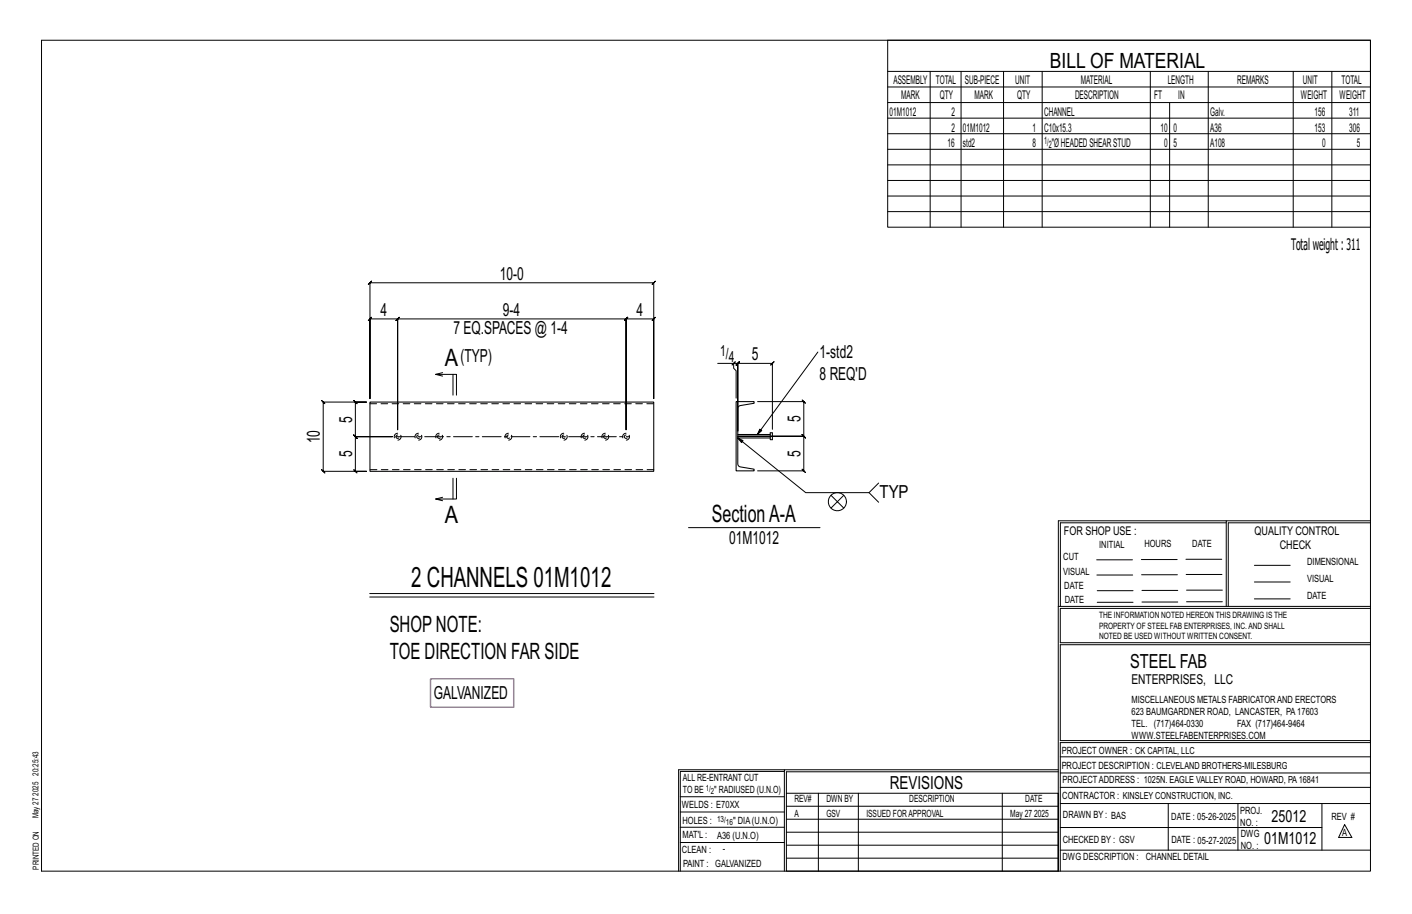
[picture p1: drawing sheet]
<svg xmlns="http://www.w3.org/2000/svg" width="432mm" height="279mm" viewBox="0 0 432 279" stroke-linecap="round" stroke-linejoin="round" font-family="sans-serif">
<defs><g id="words">
<text font-size="8.6" x="125.8" y="179.5">2 CHANNELS 01M1012</text>
<g font-size="7.3">
<text x="136" y="112">A</text>
<text x="136" y="159.7">A</text>
<text x="217.7" y="159.5">SectionA-A</text>
</g>
<g font-size="6.9">
<text x="119.2" y="193.2">SHOPNOTE:</text>
<text x="119.2" y="201.3">TOE DIRECTION FAR SIDE</text>
</g>
<text font-size="6.4" x="321.1" y="20.7">BILL OF MATERIAL</text>
<text font-size="5.9" x="345.6" y="204.1">STEEL FAB</text>
<g font-size="5.5">
<text x="152.8" y="85.5">10-0</text>
<text x="116.3" y="96.5">4</text>
<text x="153.7" y="96.5">9-4</text>
<text x="194.7" y="96.5">4</text>
<text x="138.6" y="102">7 EQ.SPACES @ 1-4</text>
<text x="140.8" y="110.7">(TYP)</text>
<text x="229.9" y="110.1">5</text>
<text x="250.6" y="109.5">1-std2</text>
<text x="250.6" y="116.1">8 REQ'D</text>
<text x="107.7" y="129.3" transform="rotate(-90 107.7 129.3)">5</text>
<text x="244.8" y="129.1" transform="rotate(-90 244.8 129.1)">5</text>
<text x="97.8" y="135.5" transform="rotate(-90 97.8 135.5)">10</text>
<text x="107.7" y="139.8" transform="rotate(-90 107.7 139.8)">5</text>
<text x="244.8" y="139.7" transform="rotate(-90 244.8 139.7)">5</text>
<text x="268.9" y="152.4">TYP</text>
<text x="223" y="166.3">01M1012</text>
<text x="132.7" y="213.6">GALVANIZED</text>
<text x="272.2" y="241.1">REVISIONS</text>
</g>
<g font-size="5.1">
<text x="388.9" y="251.3">25012</text>
<text x="386.6" y="258.1">01M1012</text>
</g>
<text font-size="4.9" x="394.8" y="76.4">Totalweight : 311</text>
<g font-size="4.7">
<text x="220.2" y="108.8">1/</text>
<text x="222.8" y="110.5">4</text>
</g>
<text font-size="4.2" x="346" y="209.1">ENTERPRISES, LLC</text>
<g font-size="3.7">
<text x="273.2" y="25.6">ASSEMBLY</text>
<text x="286.2" y="25.6">TOTAL</text>
<text x="295.1" y="25.6">SUB-PIECE</text>
<text x="310.4" y="25.6">UNIT</text>
<text x="330.5" y="25.6">MATERIAL</text>
<text x="357.1" y="25.6">LENGTH</text>
<text x="378.3" y="25.6">REMARKS</text>
<text x="398.4" y="25.6">UNIT</text>
<text x="410.2" y="25.6">TOTAL</text>
<text x="272.1" y="35.5">01M1012</text>
<text x="275.6" y="30.4">MARK</text>
<text x="287.4" y="30.4">QTY</text>
<text x="290.9" y="35.5">2</text>
<text x="298" y="30.4">MARK</text>
<text x="311" y="30.4">QTY</text>
<text x="319.3" y="35.5">CHANNEL</text>
<text x="328.7" y="30.4">DESCRIPTION</text>
<text x="353" y="30.4">FT</text>
<text x="360.3" y="30.4">IN</text>
<text x="370.1" y="35.5">Galv.</text>
<text x="397.8" y="30.4">WEIGHT</text>
<text x="402" y="35.5">156</text>
<text x="409.6" y="30.4">WEIGHT</text>
<text x="412.6" y="35.5">311</text>
<text x="290.9" y="40.2">2</text>
<text x="294.5" y="40.2">01M1012</text>
<text x="315.8" y="40.2">1</text>
<text x="319.3" y="40.2">C10x15.3</text>
<text x="354.9" y="40.2">10</text>
<text x="358.9" y="40.2">0</text>
<text x="370.1" y="40.2">A36</text>
<text x="402" y="40.2">153</text>
<text x="412.6" y="40.2">306</text>
<text x="289.8" y="45">16</text>
<text x="294.5" y="45">std2</text>
<text x="315.8" y="45">8</text>
<text x="321.6" y="45">&quot;ØHEADEDSHEARSTUD</text>
<text x="356" y="45">0</text>
<text x="358.9" y="45">5</text>
<text x="370.1" y="45">A108</text>
<text x="404.3" y="45">0</text>
<text x="415" y="45">5</text>
<text x="325.3" y="163.4">FOR SHOP USE :</text>
<text x="383.7" y="163.4">QUALITY CONTROL</text>
<text x="391.4" y="167.8">CHECK</text>
</g>
<g font-size="3.1">
<text x="319.3" y="44.1">1/</text>
<text x="320.7" y="45.3">2</text>
<text x="336.2" y="167.4">INITIAL</text>
<text x="350" y="167.1">HOURS</text>
<text x="364.6" y="167.2">DATE</text>
<text x="325.2" y="171.3">CUT</text>
<text x="399.8" y="172.8">DIMENSIONAL</text>
<text x="325.1" y="175.8">VISUAL</text>
<text x="399.8" y="177.9">VISUAL</text>
<text x="325.5" y="180">DATE</text>
<text x="325.7" y="184.4">DATE</text>
<text x="399.8" y="183.1">DATE</text>
<text x="346" y="215">MISCELLANEOUS METALS FABRICATORAND ERECTORS</text>
<text x="346" y="218.6">623 BAUMGARDNER ROAD, LANCASTER, PA17603</text>
<text x="346" y="225.8">WWW.STEELFABENTERPRISES.COM</text>
<text x="346" y="222.2">TEL. (717)464-0330</text>
<text x="378.3" y="222.2">FAX (717)464-9464</text>
<text x="324.7" y="230.5">PROJECT OWNER : CK CAPITAL, LLC</text>
<text x="208.8" y="238.8">ALL RE-ENTRANT CUT</text>
<text x="324.7" y="235.1">PROJECT DESCRIPTION : CLEVELAND BROTHERS-MILESBURG</text>
<text x="324.9" y="239.5">PROJECTADDRESS : 1025N. EAGLE VALLEY ROAD, HOWARD, PA16841</text>
<text x="208.8" y="242.5">TO BE</text>
<text x="218.4" y="242.5">&quot; RADIUSED (U.N.O)</text>
<text x="242.9" y="245.3">REV#</text>
<text x="252.7" y="245.3">DWN BY</text>
<text x="278.1" y="245.3">DESCRIPTION</text>
<text x="313.5" y="245.3">DATE</text>
<text x="324.9" y="244.2">CONTRACTOR : KINSLEY CONSTRUCTION, INC.</text>
<text x="208.5" y="247">WELDS : E70XX</text>
<text x="208.7" y="251.7">HOLES :</text>
<text x="224.2" y="251.8">&quot; DIA(U.N.O)</text>
<text x="242.9" y="249.9">A</text>
<text x="252.7" y="249.9">GSV</text>
<text x="264.9" y="249.9">ISSUED FORAPPROVAL</text>
<text x="309" y="249.9">May 27</text>
<text x="316.2" y="249.9">2025</text>
<text x="325.1" y="250">DRAWN BY : BAS</text>
<text x="358.2" y="250.5">DATE : 05-26-2025</text>
<text x="379.3" y="248.9">PROJ.</text>
<text x="407.2" y="250.5">REV #</text>
<text x="208.7" y="256.3">MAT'L :</text>
<text x="219.3" y="256.4">A36 (U.N.O)</text>
<text x="325" y="257.6">CHECKED BY : GSV</text>
<text x="358.3" y="257.7">DATE : 05-27-2025</text>
<text x="379.3" y="252.5">NO. :</text>
<text x="379.5" y="255.9">DWG</text>
<text x="410.5" y="255.5">A</text>
<text x="208.6" y="260.7">CLEAN :</text>
<text x="221.1" y="260.6">-</text>
<text x="324.9" y="262.9">DWG DESCRIPTION :</text>
<text x="350.4" y="263">CHANNEL DETAIL</text>
<text x="379.5" y="259.5">NO. :</text>
<text x="208.9" y="265">PAINT : GALVANIZED</text>
</g>
<g font-size="2.7">
<text x="336.1" y="189">THE INFORMATION NOTED HEREON THIS DRAWING IS THE</text>
<text x="336.1" y="195.4">NOTED BE USED WITHOUT WRITTEN CONSENT.</text>
<text x="336.1" y="192.2">PROPERTY OF STEEL FAB ENTERPRISES, INC.AND SHALL</text>
</g>
<g font-size="2.6">
<text x="215.9" y="241.8">1/</text>
<text x="217.4" y="242.7">2</text>
<text x="219.3" y="251.1">13/</text>
<text x="222" y="252.1">16</text>
</g>
<g font-size="2.5">
<text x="11.7" y="237.1" transform="rotate(-90 11.7 237.1)">20:25:43</text>
<text x="11.8" y="243.3" transform="rotate(-90 11.8 243.3)">2025</text>
<text x="11.8" y="250.1" transform="rotate(-90 11.8 250.1)">May 27</text>
<text x="11.9" y="265.8" transform="rotate(-90 11.9 265.8)">PRINTED ON</text>
</g>
</g></defs>
<g fill="none" stroke="#000" stroke-width=".31">
<path d="M12.7 12.3h406.4v254h-406.4zM271.5 12.3h147.6v57.2h-147.6zM271.5 21.8h147.6M271.5 26.6h147.6M271.5 31.4h147.6M271.5 36.1h147.6M284.5 21.8v47.7M293.9 21.8v47.7M306.9 21.8v47.7M318.7 21.8v47.7M351.8 21.8v47.7M357.7 31.4v38.1"/>
<path d="M369.5 21.8v47.7M395.5 21.8v47.7M407.3 21.8v47.7M271.5 40.9h147.6M271.5 45.6h147.6M271.5 50.4h147.6M271.5 55.2h147.6M271.5 59.9h147.6M271.5 64.7h147.6M113.1 86.4l-.5 .5 1-1-.5 .5h86.8l-.5 .5 1-1-.5 .5v35.5v-24.4l.5-.5-1 1 .5-.5h-8.4l.5-.5-1 1 .5-.5v33.9v-33.9l.5-.5-1 1 .5-.5h-69.9l.5-.5-1 1 .5-.5v33.9v-33.9l.5-.5-1 1 .5-.5h-8.5l.5-.5-1 1 .5-.5v24.4zM135.4 115l-2.2-.6h6.4v6.4M135.4 113.9l-2.2 .5"/>
<path d="M138.5 114.4v6.4M219.5 111.1h4.9v1.5l.7 .7v8.4M223.9 111.6l1-1zM224.4 111.1h1.2l-.5 .5 1-1-.5 .5v20.7v-20.7l-.5 .5 1-1-.5 .5h10.6l-.5 .5 1-1-.5 .5v20.1M250.1 107.6l-18.5 25.2 .7-1.6 .7 .4-1.4 1.2M98.3 122.4l.5 .5h13.3h-3.4l-.5-.5 1 1-.5-.5v10.6l-.5-.5 1 1-.5-.5h11.3h-11.3l-.5-.5 1 1-.5-.5v10.6l-.5-.5 1 1-.5-.5h3.4h-13.3l.5 .5-1-1 .5 .5v-21.2l.5 .5zM225.6 133.9l1.1 1.4 .5-.6-1.6-.8 20.8 16.7h19.4l2.9-2.9M231.7 122.8h14.1l-.5-.5 1 1-.5-.5v10.6l-.5-.5 1 1-.5-.5h-20.2h20.2l-.5-.5 1 1-.5-.5v10.5l-.5-.5 1 1-.5-.5h-14.1M135.4 152l-2.2 .5M138.5 146.2v6.3M139.6 146.2v6.3h-6.4l2.2 .6M254.1 151.4l2 2 1.9-2"/>
<path d="M254.1 155.3l2-1.9 1.9 1.9M265.8 150.6l2.9 2.9M375 159.8h-50.7v25.6M375 159.2h-51.3l-.1 107.1M419.1 159.2h-44.1v26.2M419.1 159.8h-43.5v25.6M210.5 161.3h40.3M335.4 171.1h10.9M335.4 175.8h11M349 171h11M349.1 175.7h11M362.7 171h10.9"/>
<path d="M362.7 175.6h11M383.6 172.8h11M383.6 177.9h11M113.1 181.4h86.9M113.1 182.5h86.9M323.7 185.4h95.4M335.5 184.1h11M335.5 180.6h11M349.2 184h11M349.2 180.5h11M362.9 180.4h10.9M362.9 184h10.9"/>
<path d="M383.6 183.1h11M419.1 186h-94.9v10.5h94.9M419.1 197.1h-94.9v29.3h94.9v.6h-94.9v39.3M239.9 235.8h-31.9v30.5M239.9 235.3h-32.4v31M323.6 235.3h-83.7v31M323.6 235.9h-83.1v6.6M324.2 236.3h94.9M324.2 231.4h94.9M208 252.9h31.9M208 257.5h31.9M208 243.6h31.9"/>
<path d="M208 248.2h31.9M240.5 242.5h83.1v23.8h-83.1zM240.5 258.4h83.1M240.5 254.4h83.1M240.5 250.4h83.1M240.5 246.5h83.1M250.3 242.5v23.8M262.5 242.5v23.8M306.5 242.5v23.8M324.2 253h80.1M324.2 245.6h94.9M324.2 259.9h94.9"/>
<path d="M324.2 240.7h94.9M357.3 245.6v14.3M378.6 245.6v14.3M404.3 245.6v14.3M411.2 252.1l2.2 3.9h-4zM240.5 262.3h83.1"/>
<circle cx="256.1" cy="153.4" r="2.77"/>
</g>
<path d="M131.6 207.5h25.5v8.7h-25.5z" fill="none" stroke="#f0f" stroke-width=".5"/>
<path d="M113.1 122.9h86.8v21.2h-86.8zM225.1 122.8h5.5v.5l-4.5 .8-.5 .8 .1 17.2 .7 .6 4.2 .7v.5h-5.5zM225.6 132.8h9.9M225.6 133.9h9.9M235.5 132.3h.7v2.1h-.7z" fill="none" stroke="#000" stroke-width=".32"/>
<g fill="none" stroke="#000" stroke-width=".31" stroke-dasharray="2 1.4">
<path d="M113.1 123.4h86.8M199.9 143.6h-86.8"/>
<circle cx="121.6" cy="133.5" r="1.06"/>
<circle cx="121.6" cy="133.5" r=".53"/>
<circle cx="128" cy="133.5" r="1.06"/>
<circle cx="128" cy="133.5" r=".53"/>
<circle cx="134.3" cy="133.5" r=".53"/>
<circle cx="134.3" cy="133.5" r="1.06"/>
<circle cx="155.5" cy="133.5" r="1.06"/>
<circle cx="155.5" cy="133.5" r=".53"/>
<circle cx="172.4" cy="133.5" r=".53"/>
<circle cx="172.4" cy="133.5" r="1.06"/>
<circle cx="178.8" cy="133.5" r=".53"/>
<circle cx="178.8" cy="133.5" r="1.06"/>
<circle cx="185.1" cy="133.5" r=".53"/>
<circle cx="185.1" cy="133.5" r="1.06"/>
<circle cx="191.5" cy="133.5" r=".53"/>
<circle cx="191.5" cy="133.5" r="1.06"/>
</g>
<path d="M121.1 133.5h71.4" fill="none" stroke="#000" stroke-width=".31" stroke-dasharray="5.8 1 1 1"/>
<use href="#words"/>
</svg>
